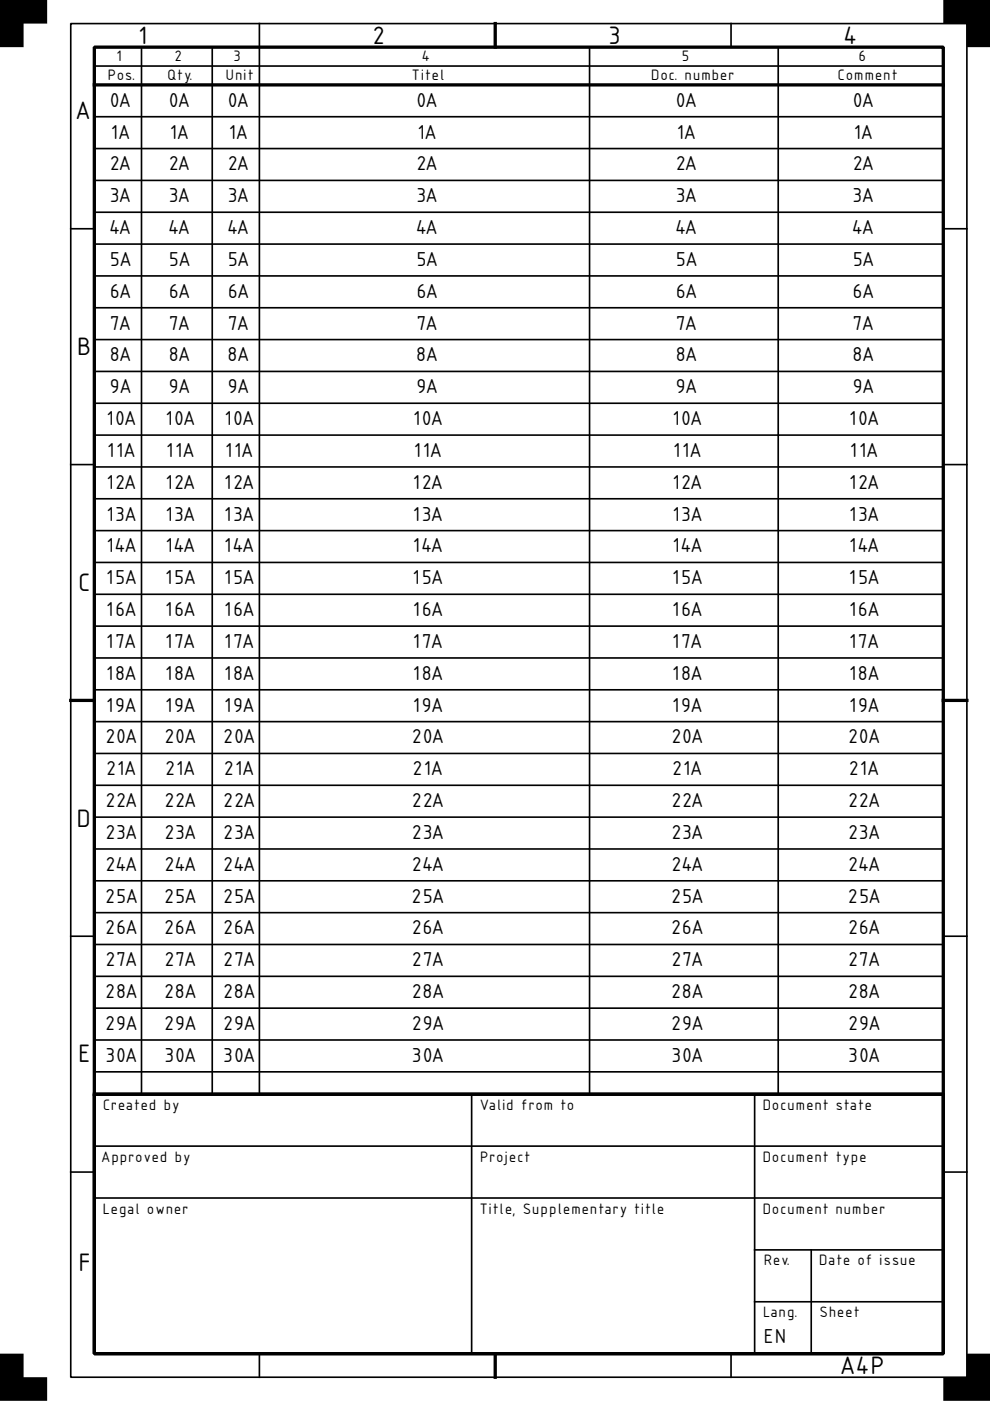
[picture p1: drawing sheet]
<svg xmlns="http://www.w3.org/2000/svg" width="210mm" height="297mm" viewBox="0 0 210 297" stroke-linecap="round" stroke-linejoin="round" font-family="sans-serif">
<defs><g id="words">
<g font-size="5">
<text x="28.9" y="9.2">1</text>
<text x="78.6" y="9.2">2</text>
<text x="128.6" y="9.2">3</text>
<text x="178.6" y="9.2">4</text>
<text x="16.1" y="25.3">A</text>
<text x="15.9" y="75.3">B</text>
<text x="16.1" y="125.3">C</text>
<text x="16" y="175.3">D</text>
<text x="16.1" y="225.3">E</text>
<text x="16.1" y="269.5">F</text>
<text x="178.2" y="291.3">A4P</text>
</g>
<g font-size="4">
<text x="23" y="22.6">0A</text>
<text x="35.5" y="22.6">0A</text>
<text x="48" y="22.6">0A</text>
<text x="88" y="22.6">0A</text>
<text x="143" y="22.6">0A</text>
<text x="180.5" y="22.6">0A</text>
<text x="23.2" y="29.4">1A</text>
<text x="35.7" y="29.4">1A</text>
<text x="48.2" y="29.4">1A</text>
<text x="88.2" y="29.4">1A</text>
<text x="143.2" y="29.4">1A</text>
<text x="180.7" y="29.4">1A</text>
<text x="23" y="36.1">2A</text>
<text x="35.5" y="36.1">2A</text>
<text x="48" y="36.1">2A</text>
<text x="88" y="36.1">2A</text>
<text x="143" y="36.1">2A</text>
<text x="180.5" y="36.1">2A</text>
<text x="23" y="42.9">3A</text>
<text x="35.5" y="42.9">3A</text>
<text x="48" y="42.9">3A</text>
<text x="88" y="42.9">3A</text>
<text x="143" y="42.9">3A</text>
<text x="180.5" y="42.9">3A</text>
<text x="23" y="49.6">4A</text>
<text x="35.5" y="49.6">4A</text>
<text x="48" y="49.6">4A</text>
<text x="88" y="49.6">4A</text>
<text x="143" y="49.6">4A</text>
<text x="180.5" y="49.6">4A</text>
<text x="23" y="56.4">5A</text>
<text x="35.5" y="56.4">5A</text>
<text x="48" y="56.4">5A</text>
<text x="88" y="56.4">5A</text>
<text x="143" y="56.4">5A</text>
<text x="180.5" y="56.4">5A</text>
<text x="23" y="63.1">6A</text>
<text x="35.5" y="63.1">6A</text>
<text x="48" y="63.1">6A</text>
<text x="88" y="63.1">6A</text>
<text x="143" y="63.1">6A</text>
<text x="180.5" y="63.1">6A</text>
<text x="23" y="69.9">7A</text>
<text x="35.5" y="69.9">7A</text>
<text x="48" y="69.9">7A</text>
<text x="88" y="69.9">7A</text>
<text x="143" y="69.9">7A</text>
<text x="180.5" y="69.9">7A</text>
<text x="23" y="76.6">8A</text>
<text x="35.5" y="76.6">8A</text>
<text x="48" y="76.6">8A</text>
<text x="88" y="76.6">8A</text>
<text x="143" y="76.6">8A</text>
<text x="180.5" y="76.6">8A</text>
<text x="23" y="83.4">9A</text>
<text x="35.5" y="83.4">9A</text>
<text x="48" y="83.4">9A</text>
<text x="88" y="83.4">9A</text>
<text x="143" y="83.4">9A</text>
<text x="180.5" y="83.4">9A</text>
<text x="22.2" y="90.1">10A</text>
<text x="34.7" y="90.1">10A</text>
<text x="47.2" y="90.1">10A</text>
<text x="87.2" y="90.1">10A</text>
<text x="142.2" y="90.1">10A</text>
<text x="179.7" y="90.1">10A</text>
<text x="22.4" y="96.9">11A</text>
<text x="34.9" y="96.9">11A</text>
<text x="47.4" y="96.9">11A</text>
<text x="87.4" y="96.9">11A</text>
<text x="142.4" y="96.9">11A</text>
<text x="179.9" y="96.9">11A</text>
<text x="22.2" y="103.6">12A</text>
<text x="34.7" y="103.6">12A</text>
<text x="47.2" y="103.6">12A</text>
<text x="87.2" y="103.6">12A</text>
<text x="142.2" y="103.6">12A</text>
<text x="179.7" y="103.6">12A</text>
<text x="22.2" y="110.4">13A</text>
<text x="34.7" y="110.4">13A</text>
<text x="47.2" y="110.4">13A</text>
<text x="87.2" y="110.4">13A</text>
<text x="142.2" y="110.4">13A</text>
<text x="179.7" y="110.4">13A</text>
<text x="22.2" y="117.1">14A</text>
<text x="34.7" y="117.1">14A</text>
<text x="47.2" y="117.1">14A</text>
<text x="87.2" y="117.1">14A</text>
<text x="142.2" y="117.1">14A</text>
<text x="179.7" y="117.1">14A</text>
<text x="22.1" y="123.9">15A</text>
<text x="34.6" y="123.9">15A</text>
<text x="47.1" y="123.9">15A</text>
<text x="87.1" y="123.9">15A</text>
<text x="142.1" y="123.9">15A</text>
<text x="179.6" y="123.9">15A</text>
<text x="22.2" y="130.6">16A</text>
<text x="34.7" y="130.6">16A</text>
<text x="47.2" y="130.6">16A</text>
<text x="87.2" y="130.6">16A</text>
<text x="142.2" y="130.6">16A</text>
<text x="179.7" y="130.6">16A</text>
<text x="22.2" y="137.4">17A</text>
<text x="34.7" y="137.4">17A</text>
<text x="47.2" y="137.4">17A</text>
<text x="87.2" y="137.4">17A</text>
<text x="142.2" y="137.4">17A</text>
<text x="179.7" y="137.4">17A</text>
<text x="22.2" y="144.1">18A</text>
<text x="34.7" y="144.1">18A</text>
<text x="47.2" y="144.1">18A</text>
<text x="87.2" y="144.1">18A</text>
<text x="142.2" y="144.1">18A</text>
<text x="179.7" y="144.1">18A</text>
<text x="22.2" y="150.9">19A</text>
<text x="34.7" y="150.9">19A</text>
<text x="47.2" y="150.9">19A</text>
<text x="87.2" y="150.9">19A</text>
<text x="142.2" y="150.9">19A</text>
<text x="179.7" y="150.9">19A</text>
<text x="22.1" y="157.6">20A</text>
<text x="34.6" y="157.6">20A</text>
<text x="47.1" y="157.6">20A</text>
<text x="87.1" y="157.6">20A</text>
<text x="142.1" y="157.6">20A</text>
<text x="179.6" y="157.6">20A</text>
<text x="22.2" y="164.4">21A</text>
<text x="34.7" y="164.4">21A</text>
<text x="47.2" y="164.4">21A</text>
<text x="87.2" y="164.4">21A</text>
<text x="142.2" y="164.4">21A</text>
<text x="179.7" y="164.4">21A</text>
<text x="22.1" y="171.1">22A</text>
<text x="34.6" y="171.1">22A</text>
<text x="47.1" y="171.1">22A</text>
<text x="87.1" y="171.1">22A</text>
<text x="142.1" y="171.1">22A</text>
<text x="179.6" y="171.1">22A</text>
<text x="22.1" y="177.9">23A</text>
<text x="34.6" y="177.9">23A</text>
<text x="47.1" y="177.9">23A</text>
<text x="87.1" y="177.9">23A</text>
<text x="142.1" y="177.9">23A</text>
<text x="179.6" y="177.9">23A</text>
<text x="22.1" y="184.6">24A</text>
<text x="34.6" y="184.6">24A</text>
<text x="47.1" y="184.6">24A</text>
<text x="87.1" y="184.6">24A</text>
<text x="142.1" y="184.6">24A</text>
<text x="179.6" y="184.6">24A</text>
<text x="22" y="191.4">25A</text>
<text x="34.5" y="191.4">25A</text>
<text x="47" y="191.4">25A</text>
<text x="87" y="191.4">25A</text>
<text x="142" y="191.4">25A</text>
<text x="179.5" y="191.4">25A</text>
<text x="22" y="198.1">26A</text>
<text x="34.5" y="198.1">26A</text>
<text x="47" y="198.1">26A</text>
<text x="87" y="198.1">26A</text>
<text x="142" y="198.1">26A</text>
<text x="179.5" y="198.1">26A</text>
<text x="22.1" y="204.9">27A</text>
<text x="34.6" y="204.9">27A</text>
<text x="47.1" y="204.9">27A</text>
<text x="87.1" y="204.9">27A</text>
<text x="142.1" y="204.9">27A</text>
<text x="179.6" y="204.9">27A</text>
<text x="22" y="211.6">28A</text>
<text x="34.5" y="211.6">28A</text>
<text x="47" y="211.6">28A</text>
<text x="87" y="211.6">28A</text>
<text x="142" y="211.6">28A</text>
<text x="179.5" y="211.6">28A</text>
<text x="22" y="218.4">29A</text>
<text x="34.5" y="218.4">29A</text>
<text x="47" y="218.4">29A</text>
<text x="87" y="218.4">29A</text>
<text x="142" y="218.4">29A</text>
<text x="179.5" y="218.4">29A</text>
<text x="22.1" y="225.1">30A</text>
<text x="34.6" y="225.1">30A</text>
<text x="47.1" y="225.1">30A</text>
<text x="87.1" y="225.1">30A</text>
<text x="142.1" y="225.1">30A</text>
<text x="179.6" y="225.1">30A</text>
<text x="161.5" y="284.8">EN</text>
</g>
<g font-size="3">
<text x="22.6" y="16.9">Pos.</text>
<text x="24.4" y="12.9">1</text>
<text x="35.3" y="16.9">Qty.</text>
<text x="36.8" y="12.9">2</text>
<text x="47.5" y="16.9">Unit</text>
<text x="49.3" y="12.9">3</text>
<text x="87.1" y="16.9">Titel</text>
<text x="89.3" y="12.9">4</text>
<text x="137.8" y="16.9">Doc. number</text>
<text x="144.3" y="12.9">5</text>
<text x="177.3" y="16.9">Comment</text>
<text x="181.8" y="12.9">6</text>
<text x="21.5" y="235.3">Created by</text>
<text x="101.5" y="235.3">Valid from to</text>
<text x="161.5" y="235.3">Document state</text>
<text x="21.5" y="246.3">Approved by</text>
<text x="101.5" y="246.3">Project</text>
<text x="161.5" y="246.3">Document type</text>
<text x="21.5" y="257.3">Legal owner</text>
<text x="101.5" y="257.3">Title, Supplementary title</text>
<text x="161.5" y="257.3">Document number</text>
<text x="161.5" y="268.3">Rev.</text>
<text x="173.5" y="268.3">Date of issue</text>
<text x="161.5" y="279.3">Lang.</text>
<text x="173.5" y="279.3">Sheet</text>
</g>
</g></defs>
<g fill="#000">
<path d="M0 0h10v5h-5v5h-5zM0 0v10h5v-5h5v-5z"/>
<path d="M200 0v5h5v5h5v-10zM200 0h10v10h-5v-5h-5z"/>
<path d="M0 287v10h10v-5h-5v-5zM0 287h5v5h5v5h-10z"/>
<path d="M200 292h5v-5h5v10h-10zM205 287v5h-5v5h10v-10z"/>
</g>
<g fill="#000">
<path d="M0 0h10v5h-5v5h-5z" fill-rule="evenodd"/>
<path d="M200 0h10v10h-5v-5h-5z" fill-rule="evenodd"/>
<path d="M0 287h5v5h5v5h-10z" fill-rule="evenodd"/>
<path d="M200 292h5v-5h5v10h-10z" fill-rule="evenodd"/>
</g>
<g fill="none" stroke="#000" stroke-width=".35">
<path d="M15 5h190v287h-190zM20 14h180M30 10v222M45 10v222M55 5v227M125 10v222M155 5v5M165 10v222M20 24.8h180M20 31.5h180M20 38.3h180M15 48.5h5"/>
<path d="M20 45h180M20 51.8h180M20 58.5h180M200 48.5h5M20 65.3h180M20 72h180M20 78.8h180M15 98.5h5M20 85.5h180M20 92.3h180M20 99h180M200 98.5h5"/>
<path d="M20 105.8h180M20 112.5h180M20 119.3h180M20 126h180M20 132.8h180M20 139.5h180M20 146.3h180M20 153h180M20 159.8h180M20 166.5h180M20 173.3h180M15 198.5h5"/>
<path d="M20 180h180M20 186.8h180M20 193.5h180M200 198.5h5M20 200.3h180M20 207h180M20 213.8h180M20 220.5h180M20 227.3h180M100 232v55M160 232v55M15 248.5h5"/>
<path d="M20 243h180M20 254h180M200 248.5h5M160 265h40M160 276h40M172 265v22M55 287v5M155 287v5"/>
</g>
<path d="M20 10h180v277h-180zM20 18h180M105 5v5M15 148.5h5M200 148.5h5M20 232h180v55h-180zM20 232h180M105 287v5" fill="none" stroke="#000" stroke-width=".7"/>
<use href="#words"/>
</svg>
